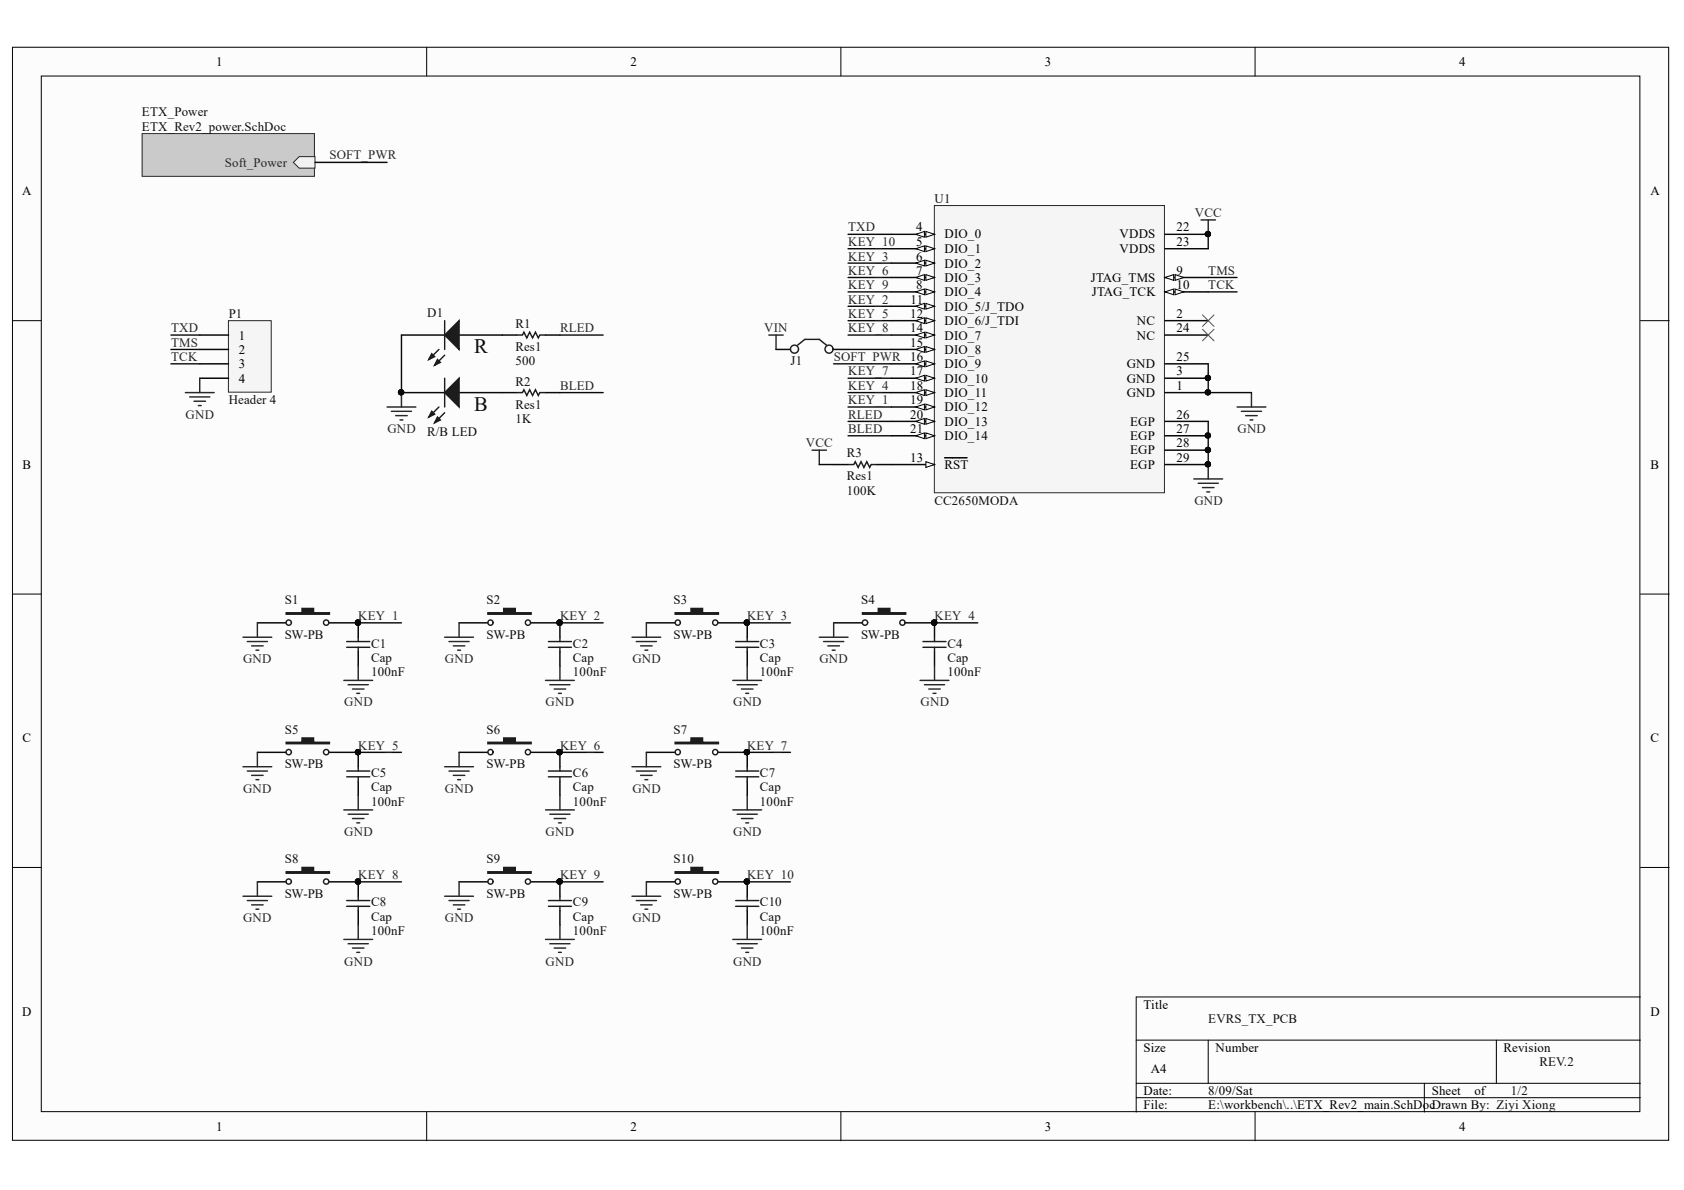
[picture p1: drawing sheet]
<svg xmlns="http://www.w3.org/2000/svg" width="297mm" height="210mm" viewBox="0 0 297 210" stroke-linecap="round" stroke-linejoin="round" font-family="sans-serif">
<defs><g id="words">
<g font-size="3.6" fill="#0e0e0e">
<text x="83.6" y="62.3">R</text>
<text x="83.6" y="72.5">B</text>
</g>
<g font-size="2.3">
<text x="38.1" y="11.7">1</text>
<text x="111.2" y="11.7">2</text>
<text x="184.3" y="11.7">3</text>
<text x="257.4" y="11.7">4</text>
<text x="3.9" y="34.5">A</text>
<text x="291.1" y="34.5">A</text>
<text x="161.6" y="40.8">4</text>
<text x="207.5" y="40.8">22</text>
<text x="161.6" y="43.4">5</text>
<text x="161.6" y="46">6</text>
<text x="166.6" y="42.1">DIO_0</text>
<text x="166.6" y="44.7">DIO_1</text>
<text x="166.6" y="47.2">DIO_2</text>
<text x="197.5" y="42.1">VDDS</text>
<text x="197.5" y="44.7">VDDS</text>
<text x="207.5" y="43.4">23</text>
<text x="160.6" y="53.6">11</text>
<text x="161.6" y="48.5">7</text>
<text x="161.6" y="51">8</text>
<text x="166.6" y="49.8">DIO_3</text>
<text x="166.6" y="52.3">DIO_4</text>
<text x="192.4" y="49.8">JTAG_TMS</text>
<text x="192.6" y="52.3">JTAG_TCK</text>
<text x="207.5" y="51">10</text>
<text x="207.5" y="48.5">9</text>
<text x="42.1" y="59.9">1</text>
<text x="160.5" y="58.6">14</text>
<text x="160.5" y="56.1">12</text>
<text x="166.6" y="59.9">DIO_7</text>
<text x="166.6" y="54.8">DIO_5/J_TDO</text>
<text x="166.6" y="57.4">DIO_6/J_TDI</text>
<text x="200.5" y="57.4">NC</text>
<text x="200.5" y="59.9">NC</text>
<text x="207.5" y="56.1">2</text>
<text x="207.5" y="58.6">24</text>
<text x="42.1" y="62.4">2</text>
<text x="42.1" y="65">3</text>
<text x="160.5" y="61.2">15</text>
<text x="160.5" y="63.7">16</text>
<text x="166.6" y="62.4">DIO_8</text>
<text x="166.6" y="65">DIO_9</text>
<text x="198.7" y="65">GND</text>
<text x="207.5" y="63.7">25</text>
<text x="42.1" y="67.5">4</text>
<text x="160.5" y="66.2">17</text>
<text x="160.5" y="68.8">18</text>
<text x="160.5" y="71.3">19</text>
<text x="166.6" y="67.5">DIO_10</text>
<text x="166.6" y="70">DIO_11</text>
<text x="198.7" y="70">GND</text>
<text x="198.7" y="67.5">GND</text>
<text x="207.5" y="68.8">1</text>
<text x="207.5" y="66.2">3</text>
<text x="160.5" y="73.8">20</text>
<text x="160.5" y="76.4">21</text>
<text x="166.6" y="72.6">DIO_12</text>
<text x="166.6" y="75.1">DIO_13</text>
<text x="166.6" y="77.6">DIO_14</text>
<text x="199.3" y="75.1">EGP</text>
<text x="199.3" y="77.6">EGP</text>
<text x="207.5" y="73.8">26</text>
<text x="207.5" y="76.4">27</text>
<text x="4" y="82.7">B</text>
<text x="160.5" y="81.4">13</text>
<text x="166.6" y="82.7">RST</text>
<text x="199.3" y="80.2">EGP</text>
<text x="199.3" y="82.7">EGP</text>
<text x="207.5" y="78.9">28</text>
<text x="207.5" y="81.4">29</text>
<text x="291.1" y="82.7">B</text>
<text x="4" y="130.9">C</text>
<text x="291.1" y="130.9">C</text>
<text x="3.9" y="179.2">D</text>
<text x="201.7" y="177.9">Title</text>
<text x="291.1" y="179.2">D</text>
<text x="201.7" y="185.5">Size</text>
<text x="214.4" y="185.5">Number</text>
<text x="265.2" y="185.5">Revision</text>
<text x="203" y="189.3">A4</text>
<text x="201.7" y="193.1">Date:</text>
<text x="201.7" y="195.7">File:</text>
<text x="213.1" y="193.1">8/09/Sat</text>
<text x="213.1" y="195.7">E:\workbench\..\ETX_Rev2_main.SchDocDrawn By: Ziyi Xiong</text>
<text x="252.5" y="193.1">Sheet</text>
<text x="260.1" y="193.1">of</text>
<text x="38.1" y="199.5">1</text>
<text x="111.2" y="199.5">2</text>
<text x="184.3" y="199.5">3</text>
<text x="257.4" y="199.5">4</text>
</g>
<g font-size="2.3" fill="#0e0e0e">
<text x="25" y="20.5">ETX_Power</text>
<text x="25" y="23.1">ETX_Rev2_power.SchDoc</text>
<text x="164.8" y="35.7">U1</text>
<text x="40.3" y="56.1">P1</text>
<text x="75.4" y="55.8">D1</text>
<text x="90.9" y="57.9">R1</text>
<text x="90.9" y="64.5">500</text>
<text x="90.9" y="61.9">Res1</text>
<text x="139.5" y="64.5">J1</text>
<text x="40.3" y="71.3">Header 4</text>
<text x="90.9" y="68">R2</text>
<text x="75.4" y="76.9">R/B LED</text>
<text x="90.9" y="74.6">1K</text>
<text x="90.9" y="72.1">Res1</text>
<text x="149.4" y="80.7">R3</text>
<text x="149.4" y="87.3">100K</text>
<text x="149.4" y="84.7">Res1</text>
<text x="164.8" y="89">CC2650MODA</text>
<text x="50.2" y="106.6">S1</text>
<text x="85.8" y="106.6">S2</text>
<text x="118.8" y="106.6">S3</text>
<text x="151.9" y="106.6">S4</text>
<text x="50.2" y="112.7">SW-PB</text>
<text x="85.8" y="112.7">SW-PB</text>
<text x="118.8" y="112.7">SW-PB</text>
<text x="151.9" y="112.7">SW-PB</text>
<text x="65.5" y="119.3">100nF</text>
<text x="65.5" y="114.2">C1</text>
<text x="65.5" y="116.8">Cap</text>
<text x="101.1" y="119.3">100nF</text>
<text x="101.1" y="114.2">C2</text>
<text x="101.1" y="116.8">Cap</text>
<text x="134" y="119.3">100nF</text>
<text x="134" y="114.2">C3</text>
<text x="134" y="116.8">Cap</text>
<text x="167.1" y="119.3">100nF</text>
<text x="167.1" y="114.2">C4</text>
<text x="167.1" y="116.8">Cap</text>
<text x="50.2" y="129.4">S5</text>
<text x="85.8" y="129.4">S6</text>
<text x="118.8" y="129.4">S7</text>
<text x="50.2" y="135.5">SW-PB</text>
<text x="65.5" y="137">C5</text>
<text x="85.8" y="135.5">SW-PB</text>
<text x="101.1" y="137">C6</text>
<text x="118.8" y="135.5">SW-PB</text>
<text x="134" y="137">C7</text>
<text x="65.5" y="142.1">100nF</text>
<text x="65.5" y="139.6">Cap</text>
<text x="101.1" y="142.1">100nF</text>
<text x="101.1" y="139.6">Cap</text>
<text x="134" y="142.1">100nF</text>
<text x="134" y="139.6">Cap</text>
<text x="50.2" y="152.2">S8</text>
<text x="85.8" y="152.2">S9</text>
<text x="118.8" y="152.2">S10</text>
<text x="50.2" y="158.3">SW-PB</text>
<text x="65.5" y="159.8">C8</text>
<text x="85.8" y="158.3">SW-PB</text>
<text x="101.1" y="159.8">C9</text>
<text x="118.8" y="158.3">SW-PB</text>
<text x="134" y="159.8">C10</text>
<text x="65.5" y="165">100nF</text>
<text x="65.5" y="162.4">Cap</text>
<text x="101.1" y="165">100nF</text>
<text x="101.1" y="162.4">Cap</text>
<text x="134" y="165">100nF</text>
<text x="134" y="162.4">Cap</text>
<text x="213.1" y="180.5">EVRS_TX_PCB</text>
<text x="271.6" y="188.1">REV.2</text>
<text x="266.5" y="193.1">1/2</text>
</g>
<g font-size="2.3" fill="#262626">
<text x="39.7" y="29.4">Soft_Power</text>
<text x="58.1" y="28.1">SOFT_PWR</text>
<text x="149.6" y="40.8">TXD</text>
<text x="210.8" y="38.3">VCC</text>
<text x="149.6" y="46">KEY_3</text>
<text x="149.6" y="43.4">KEY_10</text>
<text x="149.6" y="53.6">KEY_2</text>
<text x="149.6" y="48.5">KEY_6</text>
<text x="149.6" y="51">KEY_9</text>
<text x="213.1" y="48.5">TMS</text>
<text x="213.1" y="51">TCK</text>
<text x="30.2" y="58.6">TXD</text>
<text x="98.8" y="58.6">RLED</text>
<text x="134.8" y="58.6">VIN</text>
<text x="149.6" y="56.1">KEY_5</text>
<text x="149.6" y="58.6">KEY_8</text>
<text x="30.2" y="61.2">TMS</text>
<text x="30.2" y="63.7">TCK</text>
<text x="147.1" y="63.7">SOFT_PWR</text>
<text x="98.8" y="68.8">BLED</text>
<text x="149.6" y="71.3">KEY_1</text>
<text x="149.6" y="68.8">KEY_4</text>
<text x="149.6" y="66.2">KEY_7</text>
<text x="32.7" y="73.8">GND</text>
<text x="68.3" y="76.4">GND</text>
<text x="149.6" y="73.8">RLED</text>
<text x="149.6" y="76.4">BLED</text>
<text x="218.3" y="76.4">GND</text>
<text x="142.2" y="78.9">VCC</text>
<text x="210.7" y="89">GND</text>
<text x="63.2" y="109.4">KEY_1</text>
<text x="98.8" y="109.4">KEY_2</text>
<text x="131.8" y="109.4">KEY_3</text>
<text x="164.8" y="109.4">KEY_4</text>
<text x="42.9" y="117">GND</text>
<text x="78.5" y="117">GND</text>
<text x="111.6" y="117">GND</text>
<text x="144.5" y="117">GND</text>
<text x="60.7" y="124.6">GND</text>
<text x="96.2" y="124.6">GND</text>
<text x="129.3" y="124.6">GND</text>
<text x="162.4" y="124.6">GND</text>
<text x="63.2" y="132.2">KEY_5</text>
<text x="98.8" y="132.2">KEY_6</text>
<text x="131.8" y="132.2">KEY_7</text>
<text x="42.9" y="139.8">GND</text>
<text x="78.5" y="139.8">GND</text>
<text x="111.6" y="139.8">GND</text>
<text x="60.7" y="147.4">GND</text>
<text x="96.2" y="147.4">GND</text>
<text x="129.3" y="147.4">GND</text>
<text x="63.2" y="155">KEY_8</text>
<text x="98.8" y="155">KEY_9</text>
<text x="131.8" y="155">KEY_10</text>
<text x="42.9" y="162.6">GND</text>
<text x="78.5" y="162.6">GND</text>
<text x="111.6" y="162.6">GND</text>
<text x="60.7" y="170.3">GND</text>
<text x="96.2" y="170.3">GND</text>
<text x="129.3" y="170.3">GND</text>
</g>
</g></defs>
<g fill="#fcfcfc" stroke="#000" stroke-width=".18">
<path d="M2.2 8.3h292.1v192.8h-292.1z"/>
<path d="M7.3 13.4h282v182.7h-282z"/>
</g>
<g fill="none" stroke="#000" stroke-width=".18">
<path d="M75.3 8.3v5.1M148.3 8.3v5.1M221.4 8.3v5.1M2.2 56.6h5.1M289.4 56.6h5M2.2 104.8h5.1M289.4 104.8h5M2.2 153h5.1M289.4 153h5M289.4 175.9h-89v20.3M75.3 196.2v5M148.3 196.2v5"/>
<path d="M200.4 183.5h89M200.4 191.1h89M200.4 193.6h89M213.1 183.5v7.6M221.4 196.2v5M251.2 191.1v5.1M263.9 183.5v7.6"/>
</g>
<path d="M164.8 36.3h40.6v50.6h-40.6z" fill="#f5f5f5" stroke="#262626" stroke-width=".18"/>
<path d="M157.2 41.3h7.6" fill="none" stroke="#000" stroke-width=".25"/>
<g fill="#fcfcfc" stroke="#000" stroke-width=".18">
<path d="M163.3 40.8l1.5 .5-1.5 .5z"/>
<path d="M161.5 41.3l1.6-.5v1z"/>
</g>
<path d="M157.2 43.9h7.6" fill="none" stroke="#000" stroke-width=".25"/>
<g fill="#fcfcfc" stroke="#000" stroke-width=".18">
<path d="M163.3 43.4l1.5 .5-1.5 .5z"/>
<path d="M161.5 43.9l1.6-.5v1z"/>
</g>
<path d="M157.2 46.4h7.6" fill="none" stroke="#000" stroke-width=".25"/>
<g fill="#fcfcfc" stroke="#000" stroke-width=".18">
<path d="M163.3 45.9l1.5 .5-1.5 .5z"/>
<path d="M161.5 46.4l1.6-.5v1z"/>
</g>
<path d="M157.2 48.9h7.6" fill="none" stroke="#000" stroke-width=".25"/>
<g fill="#fcfcfc" stroke="#000" stroke-width=".18">
<path d="M163.3 48.4l1.5 .5-1.5 .6z"/>
<path d="M161.5 48.9l1.6-.5v1.1z"/>
</g>
<path d="M157.2 51.5h7.6" fill="none" stroke="#000" stroke-width=".25"/>
<g fill="#fcfcfc" stroke="#000" stroke-width=".18">
<path d="M163.3 51l1.5 .5-1.5 .5z"/>
<path d="M161.5 51.5l1.6-.5v1z"/>
</g>
<path d="M157.2 59.1h7.6" fill="none" stroke="#000" stroke-width=".25"/>
<g fill="#fcfcfc" stroke="#000" stroke-width=".18">
<path d="M163.3 58.6l1.5 .5-1.5 .5z"/>
<path d="M161.5 59.1l1.6-.5v1z"/>
</g>
<path d="M157.2 61.6h7.6" fill="none" stroke="#000" stroke-width=".25"/>
<g fill="#fcfcfc" stroke="#000" stroke-width=".18">
<path d="M163.3 61.1l1.5 .5-1.5 .5z"/>
<path d="M161.5 61.6l1.6-.5v1z"/>
</g>
<path d="M157.2 64.2h7.6" fill="none" stroke="#000" stroke-width=".25"/>
<g fill="#fcfcfc" stroke="#000" stroke-width=".18">
<path d="M163.3 63.7l1.5 .5-1.5 .5z"/>
<path d="M161.5 64.2l1.6-.5v1z"/>
</g>
<path d="M157.2 66.7h7.6" fill="none" stroke="#000" stroke-width=".25"/>
<g fill="#fcfcfc" stroke="#000" stroke-width=".18">
<path d="M163.3 66.2l1.5 .5-1.5 .5z"/>
<path d="M161.5 66.7l1.6-.5v1z"/>
</g>
<path d="M157.2 69.3h7.6" fill="none" stroke="#000" stroke-width=".25"/>
<g fill="#fcfcfc" stroke="#000" stroke-width=".18">
<path d="M163.3 68.7l1.5 .6-1.5 .5z"/>
<path d="M161.5 69.3l1.6-.6v1.1z"/>
</g>
<path d="M157.2 71.8h7.6" fill="none" stroke="#000" stroke-width=".25"/>
<g fill="#fcfcfc" stroke="#000" stroke-width=".18">
<path d="M163.3 71.3l1.5 .5-1.5 .5z"/>
<path d="M161.5 71.8l1.6-.5v1z"/>
</g>
<path d="M157.2 74.3h7.6" fill="none" stroke="#000" stroke-width=".25"/>
<g fill="#fcfcfc" stroke="#000" stroke-width=".18">
<path d="M163.3 73.8l1.5 .5-1.5 .5z"/>
<path d="M161.5 74.3l1.6-.5v1z"/>
</g>
<path d="M157.2 76.9h7.6" fill="none" stroke="#000" stroke-width=".25"/>
<g fill="#fcfcfc" stroke="#000" stroke-width=".18">
<path d="M163.3 76.4l1.5 .5-1.5 .5z"/>
<path d="M161.5 76.9l1.6-.5v1z"/>
</g>
<path d="M157.2 81.9h7.6" fill="none" stroke="#000" stroke-width=".25"/>
<path d="M163.3 81.4l1.5 .5-1.5 .6z" fill="#fcfcfc" stroke="#000" stroke-width=".18"/>
<path d="M205.5 51.5h7.6M166.6 80.7h4" fill="none" stroke="#000" stroke-width=".25"/>
<g fill="#fcfcfc" stroke="#000" stroke-width=".18">
<path d="M205.5 51.5l1.5-.5v1z"/>
<path d="M207.3 51l1.5 .5-1.5 .5z"/>
</g>
<path d="M205.5 48.9h7.6" fill="none" stroke="#000" stroke-width=".25"/>
<g fill="#fcfcfc" stroke="#000" stroke-width=".18">
<path d="M205.5 48.9l1.5-.5v1.1z"/>
<path d="M207.3 48.4l1.5 .5-1.5 .6z"/>
</g>
<path d="M157.2 54h7.6M205.5 41.3h7.6M205.5 43.9h7.6M205.5 56.6h7.6M205.5 59.1h7.6M205.5 69.3h7.6M205.5 66.7h7.6M205.5 64.2h7.6M205.5 74.3h7.6M205.5 76.9h7.6M205.5 79.4h7.6M205.5 81.9h7.6" fill="none" stroke="#000" stroke-width=".25"/>
<g fill="#0e0e0e" stroke="#0e0e0e" stroke-width=".18">
<circle cx="213.1" cy="69.2" r=".46"/>
<circle cx="213.1" cy="66.7" r=".46"/>
<circle cx="213.1" cy="41.3" r=".46"/>
<circle cx="213.1" cy="76.8" r=".46"/>
<circle cx="213.1" cy="79.4" r=".47"/>
<circle cx="213.1" cy="81.9" r=".46"/>
</g>
<g fill="#fcfcfc" stroke="#000" stroke-width=".18">
<path d="M163.3 53.5l1.5 .5-1.5 .5z"/>
<path d="M161.5 54l1.6-.5v1z"/>
</g>
<path d="M157.2 56.6h7.6" fill="none" stroke="#000" stroke-width=".25"/>
<g fill="#fcfcfc" stroke="#000" stroke-width=".18">
<path d="M163.3 56.1l1.5 .5-1.5 .5z"/>
<path d="M161.5 56.6l1.6-.5v1z"/>
</g>
<g fill="#0e0e0e" stroke="#0e0e0e" stroke-width=".18">
<circle cx="213.1" cy="69.2" r=".46"/>
<circle cx="213.1" cy="66.7" r=".46"/>
<circle cx="213.1" cy="41.3" r=".46"/>
<circle cx="213.1" cy="76.8" r=".46"/>
<circle cx="213.1" cy="79.4" r=".47"/>
<circle cx="213.1" cy="81.9" r=".46"/>
<circle cx="70.8" cy="69.2" r=".46"/>
</g>
<path d="M70.8 59.1h7.6M81 59.1h7.6M70.8 69.3h7.6M81 69.3h7.6" fill="none" stroke="#000" stroke-width=".25"/>
<g fill="#1c1c1c" stroke="#1c1c1c" stroke-width=".25">
<path d="M78.4 69.3l2.6-2.6v5.1z"/>
<path d="M76.1 72.6l.6 .5-1.1 .5z"/>
<path d="M77.2 73.6l.5 .5-1 .5z"/>
<path d="M78.4 59.1l2.6-2.5v5z"/>
<path d="M76.1 62.4l.6 .5-1.1 .5z"/>
<path d="M77.2 63.4l.5 .5-1 .5z"/>
</g>
<path d="M78.4 56.6v5M77.4 71.8l-1.8 1.8M77.4 61.6l-1.8 1.8M78.4 72.8l-1.7 1.8M78.4 66.7v5.1M78.4 62.7l-1.7 1.7" fill="none" stroke="#1c1c1c" stroke-width=".25"/>
<path d="M40.3 56.6h7.5v12.6h-7.5z" fill="#f5f5f5" stroke="#262626" stroke-width=".18"/>
<path d="M35.2 59.1h5.1M35.2 61.6h5.1M35.2 64.2h5.1M35.2 66.7h5.1" fill="none" stroke="#000" stroke-width=".25"/>
<path d="M30.2 59.1h5M213.1 48.9h5.1M213.1 51.5h5.1M213.1 41.3v2.6M30.2 61.6h5M30.2 64.2h5M213.1 64.2v5.1h7.6M213.1 74.3v7.6" fill="none" stroke="#0e0e0e" stroke-width=".25"/>
<g fill="none" stroke="#262626" stroke-width=".25">
<path d="M211.8 38.8h2.6M213.1 38.8v2.5M32.7 69.3h5.1M33.5 70h3.5M34.2 70.8h2.1M35 71.5h.5M35.2 66.7v2.6M218.2 71.8h5.1M219 72.6h3.5M219.7 73.3h2.1M220.5 74.1h.5M220.7 69.3v2.5"/>
<path d="M210.6 84.5h5.1M211.3 85.2h3.6M212.1 86h2M212.9 86.8h.5M213.1 81.9v2.6"/>
</g>
<g fill="#0e0e0e" stroke="#0e0e0e" stroke-width=".18">
<circle cx="213.1" cy="41.3" r=".46"/>
<circle cx="213.1" cy="81.9" r=".46"/>
<circle cx="213.1" cy="66.7" r=".46"/>
<circle cx="213.1" cy="69.2" r=".46"/>
<circle cx="213.1" cy="76.8" r=".46"/>
<circle cx="213.1" cy="79.4" r=".47"/>
</g>
<path d="M25.1 23.6h30.4v7.5h-30.4z" fill="#cacaca" stroke="#262626" stroke-width=".18"/>
<path d="M51.8 28.6l1-1h2.8v2.1h-2.8z" fill-rule="evenodd" fill="#f0f0f0" stroke="#262626" stroke-width=".18"/>
<path d="M212.1 55.5l2 2.1M212.1 58.1l2 2M214.1 55.5l-2 2.1M214.1 58.1l-2 2" fill="none" stroke="#4c4c4c" stroke-width=".18"/>
<g fill="none" stroke="#000" stroke-width=".25">
<path d="M88.6 59.1h2.5M96.2 59.1h2.6M88.6 69.3h2.5M96.2 69.3h2.6M136.9 61.6h2.5M147 61.6h2.6M147 81.9h2.6M154.7 81.9h2.5M45.4 109.9h5.1M58.1 109.9h5.1v2.5M63.2 114.9v2.6M81 109.9h5.1"/>
<path d="M93.7 109.9h5.1v2.5M98.8 114.9v2.6M114 109.9h5.1M126.7 109.9h5.1v2.5M131.8 114.9v2.6M147 109.9h5.1M159.8 109.9h5v2.5M164.8 114.9v2.6M45.4 132.7h5.1M58.1 132.7h5.1v2.5M63.2 137.8v2.5M81 132.7h5.1"/>
<path d="M93.7 132.7h5.1v2.5M98.8 137.8v2.5M114 132.7h5.1M126.7 132.7h5.1v2.5M131.8 137.8v2.5M45.4 155.5h5.1M58.1 155.5h5.1v2.6M81 155.5h5.1M93.7 155.5h5.1v2.6M114 155.5h5.1M126.7 155.5h5.1v2.6M63.2 160.6v2.6"/>
<path d="M98.8 160.6v2.6M131.8 160.6v2.6"/>
</g>
<g fill="none" stroke="#1c1c1c" stroke-width=".25">
<path d="M91.1 59.1h1.1l.2-.5 .5 1 .5-1 .5 1 .5-1 .6 1 .2-.5h1M91.1 69.3h1.1l.2-.6 .5 1.1 .5-1.1 .5 1.1 .5-1.1 .6 1.1 .2-.5h1M140.7 60.9l1.3-1h2.5l1.3 1M149.6 81.9h1l.3-.5 .5 1.1 .5-1.1 .5 1.1 .5-1.1 .5 1.1 .3-.6h1M61.2 113.2h4M61.2 114.2h4M63.2 112.4v.8M63.2 114.2v.7M96.7 113.2h4.1M96.7 114.2h4.1M98.8 112.4v.8M98.8 114.2v.7"/>
<path d="M129.8 113.2h4M129.8 114.2h4M131.8 112.4v.8M131.8 114.2v.7M162.8 113.2h4.1M162.8 114.2h4.1M164.8 112.4v.8M164.8 114.2v.7M61.2 136h4M61.2 137h4M63.2 135.2v.8M63.2 137v.8"/>
<path d="M96.7 136h4.1M96.7 137h4.1M98.8 135.2v.8M98.8 137v.8M129.8 136h4M129.8 137h4M131.8 135.2v.8M131.8 137v.8M61.2 158.8h4M61.2 159.9h4M63.2 158.1v.7M63.2 159.9v.7"/>
<path d="M96.7 158.8h4.1M96.7 159.9h4.1M98.8 158.1v.7M98.8 159.9v.7M129.8 158.8h4M129.8 159.9h4M131.8 158.1v.7M131.8 159.9v.7"/>
<circle cx="140.1" cy="61.6" r=".71"/>
<circle cx="146.2" cy="61.6" r=".71"/>
<circle cx="50.9" cy="109.8" r=".47"/>
<circle cx="57.5" cy="109.8" r=".47"/>
<circle cx="86.5" cy="109.8" r=".46"/>
<circle cx="93.1" cy="109.8" r=".46"/>
<circle cx="119.5" cy="109.8" r=".46"/>
<circle cx="126.2" cy="109.8" r=".46"/>
<circle cx="152.6" cy="109.8" r=".47"/>
<circle cx="159.2" cy="109.8" r=".47"/>
<circle cx="50.9" cy="132.7" r=".47"/>
<circle cx="57.5" cy="132.7" r=".47"/>
<circle cx="86.5" cy="132.7" r=".46"/>
<circle cx="93.1" cy="132.7" r=".46"/>
<circle cx="119.5" cy="132.7" r=".46"/>
<circle cx="126.2" cy="132.7" r=".46"/>
<circle cx="50.9" cy="155.5" r=".46"/>
<circle cx="57.5" cy="155.5" r=".46"/>
<circle cx="86.5" cy="155.5" r=".46"/>
<circle cx="93.1" cy="155.5" r=".46"/>
<circle cx="119.6" cy="155.5" r=".46"/>
<circle cx="126.2" cy="155.5" r=".46"/>
</g>
<g fill="none" stroke="#262626" stroke-width=".25">
<path d="M135.6 59.1h2.6M136.9 59.1v2.5M68.3 71.8h5.1M69 72.6h3.6M69.8 73.3h2M70.6 74.1h.5M70.8 69.3v2.5M143.2 79.4h2.6M144.5 79.4v2.5M42.9 112.4h5M43.6 113.2h3.6M44.4 113.9h2"/>
<path d="M45.1 114.7h.6M45.4 109.9v2.5M63.2 117.5v2.5M78.4 112.4h5.1M79.2 113.2h3.6M80 113.9h2M80.7 114.7h.5M81 109.9v2.5M98.8 117.5v2.5M111.5 112.4h5.1M112.2 113.2h3.6M113 113.9h2"/>
<path d="M113.8 114.7h.5M114 109.9v2.5M131.8 117.5v2.5M144.5 112.4h5.1M145.3 113.2h3.5M146 113.9h2.1M146.8 114.7h.5M147 109.9v2.5M164.8 117.5v2.5M42.9 135.2h5M43.6 136h3.6M44.4 136.8h2"/>
<path d="M45.1 137.5h.6M45.4 132.7v2.5M60.6 120h5.1M61.4 120.8h3.6M62.2 121.5h2M62.9 122.3h.5M78.4 135.2h5.1M79.2 136h3.6M80 136.8h2M80.7 137.5h.5M81 132.7v2.5M96.2 120h5.1"/>
<path d="M97 120.8h3.5M97.7 121.5h2.1M98.5 122.3h.5M111.5 135.2h5.1M112.2 136h3.6M113 136.8h2M113.8 137.5h.5M114 132.7v2.5M129.3 120h5M130 120.8h3.6M130.8 121.5h2M131.5 122.3h.6"/>
<path d="M162.3 120h5.1M163.1 120.8h3.5M163.8 121.5h2.1M164.6 122.3h.5M42.9 158.1h5M43.6 158.8h3.6M44.4 159.6h2M45.4 155.5v2.6M60.6 142.9h5.1M61.4 143.6h3.6M62.2 144.4h2M62.9 145.1h.5"/>
<path d="M63.2 140.3v2.6M78.4 158.1h5.1M79.2 158.8h3.6M80 159.6h2M81 155.5v2.6M96.2 142.9h5.1M97 143.6h3.5M97.7 144.4h2.1M98.5 145.1h.5M98.8 140.3v2.6M111.5 158.1h5.1M112.2 158.8h3.6"/>
<path d="M113 159.6h2M114 155.5v2.6M129.3 142.9h5M130 143.6h3.6M130.8 144.4h2M131.5 145.1h.6M131.8 140.3v2.6M45.1 160.4h.6M60.6 165.7h5.1M61.4 166.5h3.6M62.2 167.2h2M62.9 168h.5"/>
<path d="M63.2 163.2v2.5M80.7 160.4h.5M96.2 165.7h5.1M97 166.5h3.5M97.7 167.2h2.1M98.5 168h.5M98.8 163.2v2.5M113.8 160.4h.5M129.3 165.7h5M130 166.5h3.6M130.8 167.2h2M131.5 168h.6"/>
<path d="M131.8 163.2v2.5"/>
</g>
<g fill="none" stroke="#0e0e0e" stroke-width=".25">
<path d="M55.6 28.6h12.7M70.8 59.1v10.2M98.8 59.1h7.6M149.6 59.1h7.6M149.6 41.3h7.6M149.6 43.9h7.6M149.6 48.9h7.6M149.6 51.5h7.6M149.6 54h7.6M149.6 56.6h7.6M149.6 46.4h7.6M98.8 69.3h7.6"/>
<path d="M147 64.2h10.2M149.6 69.3h7.6M149.6 71.8h7.6M149.6 61.6h7.6M149.6 66.7h7.6M149.6 74.3h7.6M149.6 76.9h7.6M144.5 81.9h2.5M63.2 109.9h7.6M98.8 109.9h7.6M131.8 109.9h7.6M164.8 109.9h7.7"/>
<path d="M63.2 132.7h7.6M98.8 132.7h7.6M131.8 132.7h7.6M63.2 155.5h7.6M98.8 155.5h7.6M131.8 155.5h7.6"/>
</g>
<g fill="#0e0e0e" stroke="#0e0e0e" stroke-width=".18">
<circle cx="70.8" cy="69.2" r=".46"/>
<circle cx="63.1" cy="109.8" r=".46"/>
<circle cx="98.7" cy="109.8" r=".47"/>
<circle cx="131.7" cy="109.8" r=".47"/>
<circle cx="63.1" cy="155.5" r=".46"/>
<circle cx="63.1" cy="132.7" r=".46"/>
<circle cx="98.7" cy="132.7" r=".47"/>
<circle cx="131.7" cy="132.7" r=".47"/>
<circle cx="98.7" cy="155.5" r=".46"/>
<circle cx="131.7" cy="155.5" r=".46"/>
<circle cx="164.8" cy="109.8" r=".46"/>
</g>
<g fill="#1c1c1c" stroke="#1c1c1c" stroke-width=".25">
<path d="M50.5 108.1h2.8v-.8h2v.8h2.8v.2h-7.6z" fill-rule="evenodd"/>
<path d="M86.1 108.1h2.8v-.8h2v.8h2.8v.2h-7.6z" fill-rule="evenodd"/>
<path d="M119.1 108.1h2.8v-.8h2v.8h2.8v.2h-7.6z" fill-rule="evenodd"/>
<path d="M50.5 153.8h2.8v-.8h2v.8h2.8v.2h-7.6z" fill-rule="evenodd"/>
<path d="M50.5 130.9h2.8v-.7h2v.7h2.8v.3h-7.6z" fill-rule="evenodd"/>
<path d="M86.1 130.9h2.8v-.7h2v.7h2.8v.3h-7.6z" fill-rule="evenodd"/>
<path d="M119.1 130.9h2.8v-.7h2v.7h2.8v.3h-7.6z" fill-rule="evenodd"/>
<path d="M86.1 153.8h2.8v-.8h2v.8h2.8v.2h-7.6z" fill-rule="evenodd"/>
<path d="M119.1 153.8h2.8v-.8h2v.8h2.8v.2h-7.6z" fill-rule="evenodd"/>
<path d="M152.1 108.1h2.8v-.8h2.1v.8h2.8v.2h-7.7z" fill-rule="evenodd"/>
</g>
<use href="#words"/>
</svg>
